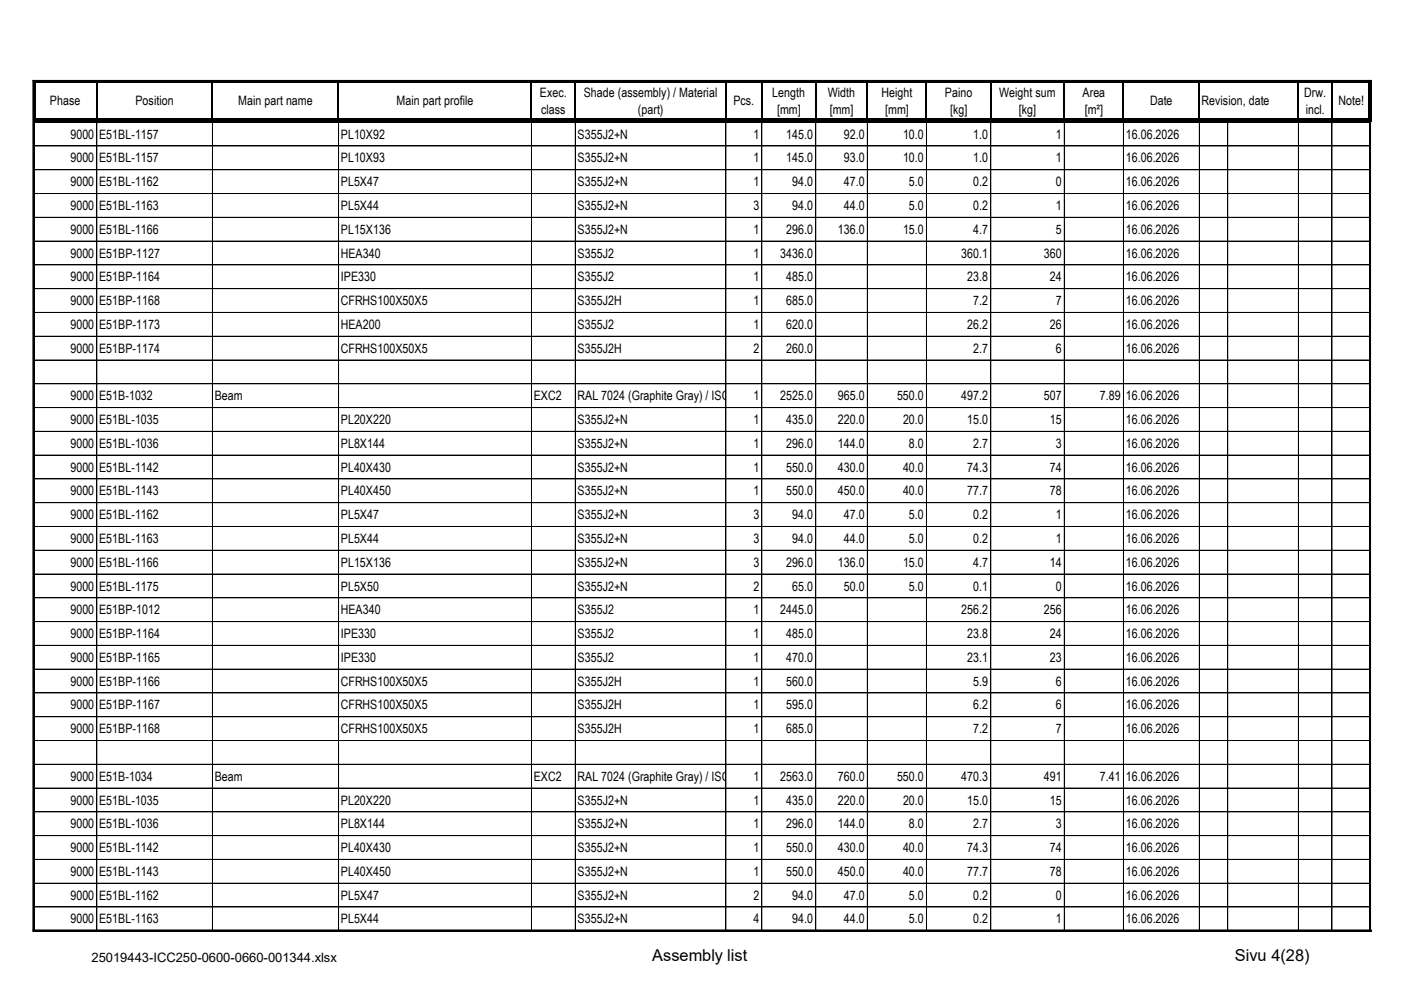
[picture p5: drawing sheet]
<svg xmlns="http://www.w3.org/2000/svg" width="297mm" height="210mm" viewBox="0 0 297 210" stroke-linecap="round" stroke-linejoin="round" font-family="sans-serif">
<defs><g id="words">
<g font-size="3.5">
<text x="138.2" y="203.6">Assembly list</text>
<text x="261.7" y="203.6">Sivu 4(28)</text>
</g>
<g font-size="2.8">
<text x="10.6" y="22.3">Phase</text>
<text x="28.7" y="22.3">Position</text>
<text x="50.5" y="22.3">Main part name</text>
<text x="84" y="22.3">Main part profile</text>
<text x="114.4" y="20.5">Exec.</text>
<text x="123.7" y="20.5">Shade (assembly) / Material</text>
<text x="155.4" y="22.3">Pcs.</text>
<text x="163.7" y="20.5">Length</text>
<text x="175.5" y="20.5">Width</text>
<text x="186.8" y="20.5">Height</text>
<text x="200.3" y="20.5">Paino</text>
<text x="211.8" y="20.5">Weight sum</text>
<text x="229.4" y="20.5">Area</text>
<text x="243.8" y="22.3">Date</text>
<text x="254.7" y="22.2">Revision, date</text>
<text x="276.4" y="20.5">Drw.</text>
<text x="283.7" y="22.3">Note!</text>
<text x="14.9" y="29.4">9000</text>
<text x="21" y="29.4">E51BL-1157</text>
<text x="72.2" y="29.4">PL10X92</text>
<text x="114.7" y="24.1">class</text>
<text x="122.4" y="29.4">S355J2+N</text>
<text x="135.2" y="24.1">(part)</text>
<text x="159.7" y="29.4">1</text>
<text x="164.7" y="24.1">[mm]</text>
<text x="166.6" y="29.4">145.0</text>
<text x="175.9" y="24.1">[mm]</text>
<text x="178.9" y="29.4">92.0</text>
<text x="187.6" y="24.1">[mm]</text>
<text x="191.4" y="29.4">10.0</text>
<text x="201.4" y="24.1">[kg]</text>
<text x="206.3" y="29.4">1.0</text>
<text x="215.9" y="24.1">[kg]</text>
<text x="223.8" y="29.4">1</text>
<text x="229.9" y="24.1">[m²]</text>
<text x="238.6" y="29.4">16.06.2026</text>
<text x="276.7" y="24.1">incl.</text>
<text x="14.9" y="34.4">9000</text>
<text x="21" y="34.4">E51BL-1157</text>
<text x="72.2" y="34.4">PL10X93</text>
<text x="122.4" y="34.4">S355J2+N</text>
<text x="159.7" y="34.4">1</text>
<text x="166.6" y="34.4">145.0</text>
<text x="178.9" y="34.4">93.0</text>
<text x="191.4" y="34.4">10.0</text>
<text x="206.3" y="34.4">1.0</text>
<text x="223.8" y="34.4">1</text>
<text x="238.6" y="34.4">16.06.2026</text>
<text x="14.9" y="39.5">9000</text>
<text x="21" y="39.5">E51BL-1162</text>
<text x="72.2" y="39.5">PL5X47</text>
<text x="122.4" y="39.5">S355J2+N</text>
<text x="159.7" y="39.5">1</text>
<text x="167.9" y="39.5">94.0</text>
<text x="178.9" y="39.5">47.0</text>
<text x="192.7" y="39.5">5.0</text>
<text x="206.3" y="39.5">0.2</text>
<text x="223.8" y="39.5">0</text>
<text x="238.6" y="39.5">16.06.2026</text>
<text x="14.9" y="44.5">9000</text>
<text x="21" y="44.5">E51BL-1163</text>
<text x="72.2" y="44.5">PL5X44</text>
<text x="122.4" y="44.5">S355J2+N</text>
<text x="159.7" y="44.5">3</text>
<text x="167.9" y="44.5">94.0</text>
<text x="178.9" y="44.5">44.0</text>
<text x="192.7" y="44.5">5.0</text>
<text x="206.3" y="44.5">0.2</text>
<text x="223.8" y="44.5">1</text>
<text x="238.6" y="44.5">16.06.2026</text>
<text x="14.9" y="49.5">9000</text>
<text x="21" y="49.5">E51BL-1166</text>
<text x="72.2" y="49.5">PL15X136</text>
<text x="122.4" y="49.5">S355J2+N</text>
<text x="159.7" y="49.5">1</text>
<text x="166.6" y="49.5">296.0</text>
<text x="177.6" y="49.5">136.0</text>
<text x="191.4" y="49.5">15.0</text>
<text x="206.3" y="49.5">4.7</text>
<text x="223.8" y="49.5">5</text>
<text x="238.6" y="49.5">16.06.2026</text>
<text x="14.9" y="54.6">9000</text>
<text x="14.9" y="59.6">9000</text>
<text x="21" y="54.6">E51BP-1127</text>
<text x="21" y="59.6">E51BP-1164</text>
<text x="72.2" y="54.6">HEA340</text>
<text x="72.2" y="59.6">IPE330</text>
<text x="122.4" y="54.6">S355J2</text>
<text x="122.4" y="59.6">S355J2</text>
<text x="159.7" y="54.6">1</text>
<text x="159.7" y="59.6">1</text>
<text x="165.4" y="54.6">3436.0</text>
<text x="166.6" y="59.6">485.0</text>
<text x="203.7" y="54.6">360.1</text>
<text x="205" y="59.6">23.8</text>
<text x="221.2" y="54.6">360</text>
<text x="222.5" y="59.6">24</text>
<text x="238.6" y="54.6">16.06.2026</text>
<text x="238.6" y="59.6">16.06.2026</text>
<text x="14.9" y="64.7">9000</text>
<text x="21" y="64.7">E51BP-1168</text>
<text x="72.2" y="64.7">CFRHS100X50X5</text>
<text x="122.4" y="64.7">S355J2H</text>
<text x="159.7" y="64.7">1</text>
<text x="166.6" y="64.7">685.0</text>
<text x="206.3" y="64.7">7.2</text>
<text x="223.8" y="64.7">7</text>
<text x="238.6" y="64.7">16.06.2026</text>
<text x="14.9" y="69.7">9000</text>
<text x="21" y="69.7">E51BP-1173</text>
<text x="72.2" y="69.7">HEA200</text>
<text x="122.4" y="69.7">S355J2</text>
<text x="159.7" y="69.7">1</text>
<text x="166.6" y="69.7">620.0</text>
<text x="205" y="69.7">26.2</text>
<text x="222.5" y="69.7">26</text>
<text x="238.6" y="69.7">16.06.2026</text>
<text x="14.9" y="74.7">9000</text>
<text x="21" y="74.7">E51BP-1174</text>
<text x="72.2" y="74.7">CFRHS100X50X5</text>
<text x="122.4" y="74.7">S355J2H</text>
<text x="159.7" y="74.7">2</text>
<text x="166.6" y="74.7">260.0</text>
<text x="206.3" y="74.7">2.7</text>
<text x="223.8" y="74.7">6</text>
<text x="238.6" y="74.7">16.06.2026</text>
<text x="14.9" y="84.8">9000</text>
<text x="14.9" y="89.8">9000</text>
<text x="21" y="84.8">E51B-1032</text>
<text x="21" y="89.8">E51BL-1035</text>
<text x="45.5" y="84.8">Beam</text>
<text x="72.2" y="89.8">PL20X220</text>
<text x="113.1" y="84.8">EXC2</text>
<text x="122.4" y="84.8">RAL 7024 (Graphite Gray) / ISO12944-5</text>
<text x="122.4" y="89.8">S355J2+N</text>
<text x="159.7" y="84.8">1</text>
<text x="159.7" y="89.8">1</text>
<text x="165.4" y="84.8">2525.0</text>
<text x="166.6" y="89.8">435.0</text>
<text x="177.6" y="84.8">965.0</text>
<text x="177.6" y="89.8">220.0</text>
<text x="190.1" y="84.8">550.0</text>
<text x="191.4" y="89.8">20.0</text>
<text x="203.7" y="84.8">497.2</text>
<text x="205" y="89.8">15.0</text>
<text x="221.2" y="84.8">507</text>
<text x="222.5" y="89.8">15</text>
<text x="233.1" y="84.8">7.89</text>
<text x="238.6" y="84.8">16.06.2026</text>
<text x="238.6" y="89.8">16.06.2026</text>
<text x="14.9" y="94.9">9000</text>
<text x="21" y="94.9">E51BL-1036</text>
<text x="72.2" y="94.9">PL8X144</text>
<text x="122.4" y="94.9">S355J2+N</text>
<text x="159.7" y="94.9">1</text>
<text x="166.6" y="94.9">296.0</text>
<text x="177.6" y="94.9">144.0</text>
<text x="192.7" y="94.9">8.0</text>
<text x="206.3" y="94.9">2.7</text>
<text x="223.8" y="94.9">3</text>
<text x="238.6" y="94.9">16.06.2026</text>
<text x="14.9" y="99.9">9000</text>
<text x="21" y="99.9">E51BL-1142</text>
<text x="72.2" y="99.9">PL40X430</text>
<text x="122.4" y="99.9">S355J2+N</text>
<text x="159.7" y="99.9">1</text>
<text x="166.6" y="99.9">550.0</text>
<text x="177.6" y="99.9">430.0</text>
<text x="191.4" y="99.9">40.0</text>
<text x="205" y="99.9">74.3</text>
<text x="222.5" y="99.9">74</text>
<text x="238.6" y="99.9">16.06.2026</text>
<text x="14.9" y="105">9000</text>
<text x="21" y="105">E51BL-1143</text>
<text x="72.2" y="105">PL40X450</text>
<text x="122.4" y="105">S355J2+N</text>
<text x="159.7" y="105">1</text>
<text x="166.6" y="105">550.0</text>
<text x="177.6" y="105">450.0</text>
<text x="191.4" y="105">40.0</text>
<text x="205" y="105">77.7</text>
<text x="222.5" y="105">78</text>
<text x="238.6" y="105">16.06.2026</text>
<text x="14.9" y="110">9000</text>
<text x="21" y="110">E51BL-1162</text>
<text x="72.2" y="110">PL5X47</text>
<text x="122.4" y="110">S355J2+N</text>
<text x="159.7" y="110">3</text>
<text x="167.9" y="110">94.0</text>
<text x="178.9" y="110">47.0</text>
<text x="192.7" y="110">5.0</text>
<text x="206.3" y="110">0.2</text>
<text x="223.8" y="110">1</text>
<text x="238.6" y="110">16.06.2026</text>
<text x="14.9" y="115">9000</text>
<text x="21" y="115">E51BL-1163</text>
<text x="72.2" y="115">PL5X44</text>
<text x="122.4" y="115">S355J2+N</text>
<text x="159.7" y="115">3</text>
<text x="167.9" y="115">94.0</text>
<text x="178.9" y="115">44.0</text>
<text x="192.7" y="115">5.0</text>
<text x="206.3" y="115">0.2</text>
<text x="223.8" y="115">1</text>
<text x="238.6" y="115">16.06.2026</text>
<text x="14.9" y="120.1">9000</text>
<text x="14.9" y="125.1">9000</text>
<text x="21" y="120.1">E51BL-1166</text>
<text x="21" y="125.1">E51BL-1175</text>
<text x="72.2" y="120.1">PL15X136</text>
<text x="72.2" y="125.1">PL5X50</text>
<text x="122.4" y="120.1">S355J2+N</text>
<text x="122.4" y="125.1">S355J2+N</text>
<text x="159.7" y="120.1">3</text>
<text x="159.7" y="125.1">2</text>
<text x="166.6" y="120.1">296.0</text>
<text x="167.9" y="125.1">65.0</text>
<text x="177.6" y="120.1">136.0</text>
<text x="178.9" y="125.1">50.0</text>
<text x="191.4" y="120.1">15.0</text>
<text x="192.7" y="125.1">5.0</text>
<text x="206.3" y="120.1">4.7</text>
<text x="206.3" y="125.1">0.1</text>
<text x="222.5" y="120.1">14</text>
<text x="223.8" y="125.1">0</text>
<text x="238.6" y="120.1">16.06.2026</text>
<text x="238.6" y="125.1">16.06.2026</text>
<text x="14.9" y="130.2">9000</text>
<text x="21" y="130.2">E51BP-1012</text>
<text x="72.2" y="130.2">HEA340</text>
<text x="122.4" y="130.2">S355J2</text>
<text x="159.7" y="130.2">1</text>
<text x="165.4" y="130.2">2445.0</text>
<text x="203.7" y="130.2">256.2</text>
<text x="221.2" y="130.2">256</text>
<text x="238.6" y="130.2">16.06.2026</text>
<text x="14.9" y="135.2">9000</text>
<text x="21" y="135.2">E51BP-1164</text>
<text x="72.2" y="135.2">IPE330</text>
<text x="122.4" y="135.2">S355J2</text>
<text x="159.7" y="135.2">1</text>
<text x="166.6" y="135.2">485.0</text>
<text x="205" y="135.2">23.8</text>
<text x="222.5" y="135.2">24</text>
<text x="238.6" y="135.2">16.06.2026</text>
<text x="14.9" y="140.2">9000</text>
<text x="21" y="140.2">E51BP-1165</text>
<text x="72.2" y="140.2">IPE330</text>
<text x="122.4" y="140.2">S355J2</text>
<text x="159.7" y="140.2">1</text>
<text x="166.6" y="140.2">470.0</text>
<text x="205" y="140.2">23.1</text>
<text x="222.5" y="140.2">23</text>
<text x="238.6" y="140.2">16.06.2026</text>
<text x="14.9" y="145.3">9000</text>
<text x="21" y="145.3">E51BP-1166</text>
<text x="72.2" y="145.3">CFRHS100X50X5</text>
<text x="122.4" y="145.3">S355J2H</text>
<text x="159.7" y="145.3">1</text>
<text x="166.6" y="145.3">560.0</text>
<text x="206.3" y="145.3">5.9</text>
<text x="223.8" y="145.3">6</text>
<text x="238.6" y="145.3">16.06.2026</text>
<text x="14.9" y="150.3">9000</text>
<text x="14.9" y="155.4">9000</text>
<text x="21" y="150.3">E51BP-1167</text>
<text x="21" y="155.4">E51BP-1168</text>
<text x="72.2" y="150.3">CFRHS100X50X5</text>
<text x="72.2" y="155.4">CFRHS100X50X5</text>
<text x="122.4" y="150.3">S355J2H</text>
<text x="122.4" y="155.4">S355J2H</text>
<text x="159.7" y="150.3">1</text>
<text x="159.7" y="155.4">1</text>
<text x="166.6" y="150.3">595.0</text>
<text x="166.6" y="155.4">685.0</text>
<text x="206.3" y="150.3">6.2</text>
<text x="206.3" y="155.4">7.2</text>
<text x="223.8" y="150.3">6</text>
<text x="223.8" y="155.4">7</text>
<text x="238.6" y="150.3">16.06.2026</text>
<text x="238.6" y="155.4">16.06.2026</text>
<text x="14.9" y="165.4">9000</text>
<text x="21" y="165.4">E51B-1034</text>
<text x="45.5" y="165.4">Beam</text>
<text x="113.1" y="165.4">EXC2</text>
<text x="122.4" y="165.4">RAL 7024 (Graphite Gray) / ISO12944-5</text>
<text x="159.7" y="165.4">1</text>
<text x="165.4" y="165.4">2563.0</text>
<text x="177.6" y="165.4">760.0</text>
<text x="190.1" y="165.4">550.0</text>
<text x="203.7" y="165.4">470.3</text>
<text x="221.2" y="165.4">491</text>
<text x="233.1" y="165.4">7.41</text>
<text x="238.6" y="165.4">16.06.2026</text>
<text x="14.9" y="170.5">9000</text>
<text x="21" y="170.5">E51BL-1035</text>
<text x="72.2" y="170.5">PL20X220</text>
<text x="122.4" y="170.5">S355J2+N</text>
<text x="159.7" y="170.5">1</text>
<text x="166.6" y="170.5">435.0</text>
<text x="177.6" y="170.5">220.0</text>
<text x="191.4" y="170.5">20.0</text>
<text x="205" y="170.5">15.0</text>
<text x="222.5" y="170.5">15</text>
<text x="238.6" y="170.5">16.06.2026</text>
<text x="14.9" y="175.5">9000</text>
<text x="21" y="175.5">E51BL-1036</text>
<text x="72.2" y="175.5">PL8X144</text>
<text x="122.4" y="175.5">S355J2+N</text>
<text x="159.7" y="175.5">1</text>
<text x="166.6" y="175.5">296.0</text>
<text x="177.6" y="175.5">144.0</text>
<text x="192.7" y="175.5">8.0</text>
<text x="206.3" y="175.5">2.7</text>
<text x="223.8" y="175.5">3</text>
<text x="238.6" y="175.5">16.06.2026</text>
<text x="14.9" y="180.5">9000</text>
<text x="14.9" y="185.6">9000</text>
<text x="21" y="180.5">E51BL-1142</text>
<text x="21" y="185.6">E51BL-1143</text>
<text x="72.2" y="180.5">PL40X430</text>
<text x="72.2" y="185.6">PL40X450</text>
<text x="122.4" y="180.5">S355J2+N</text>
<text x="122.4" y="185.6">S355J2+N</text>
<text x="159.7" y="180.5">1</text>
<text x="159.7" y="185.6">1</text>
<text x="166.6" y="180.5">550.0</text>
<text x="166.6" y="185.6">550.0</text>
<text x="177.6" y="180.5">430.0</text>
<text x="177.6" y="185.6">450.0</text>
<text x="191.4" y="180.5">40.0</text>
<text x="191.4" y="185.6">40.0</text>
<text x="205" y="180.5">74.3</text>
<text x="205" y="185.6">77.7</text>
<text x="222.5" y="180.5">74</text>
<text x="222.5" y="185.6">78</text>
<text x="238.6" y="180.5">16.06.2026</text>
<text x="238.6" y="185.6">16.06.2026</text>
<text x="14.9" y="190.6">9000</text>
<text x="21" y="190.6">E51BL-1162</text>
<text x="72.2" y="190.6">PL5X47</text>
<text x="122.4" y="190.6">S355J2+N</text>
<text x="159.7" y="190.6">2</text>
<text x="167.9" y="190.6">94.0</text>
<text x="178.9" y="190.6">47.0</text>
<text x="192.7" y="190.6">5.0</text>
<text x="206.3" y="190.6">0.2</text>
<text x="223.8" y="190.6">0</text>
<text x="238.6" y="190.6">16.06.2026</text>
<text x="14.9" y="195.7">9000</text>
<text x="21" y="195.7">E51BL-1163</text>
<text x="72.2" y="195.7">PL5X44</text>
<text x="122.4" y="195.7">S355J2+N</text>
<text x="159.7" y="195.7">4</text>
<text x="167.9" y="195.7">94.0</text>
<text x="178.9" y="195.7">44.0</text>
<text x="192.7" y="195.7">5.0</text>
<text x="206.3" y="195.7">0.2</text>
<text x="223.8" y="195.7">1</text>
<text x="238.6" y="195.7">16.06.2026</text>
<text x="19.4" y="203.8">25019443-ICC250-0600-0660-001344.xlsx</text>
</g>
</g></defs>
<path d="M7.3 17.3v8.6M7.5 17.4h283.2" fill="none" stroke="#000" stroke-width=".22"/>
<g fill="none" stroke="#000" stroke-width=".34">
<path d="M7 17.2h283.6M7.1 17v180.4M20.5 17.5v7.7M45 17.5v7.7M71.7 17.5v7.7M112.6 17.5v7.7M121.9 17.5v7.7M153.8 17.5v7.7M161.4 17.5v7.7M172.9 17.5v7.7M183.8 17.5v7.7M196.3 17.5v7.7"/>
<path d="M210 17.5v7.7M225.5 17.5v7.7M238.1 17.5v7.7M254.2 17.5v7.7M275.2 17.5v7.7M282.3 17.5v7.7M290.4 17v180.4M7 197.2h283.6"/>
</g>
<g fill="#000">
<path d="M7.5 25.2h283.2v.7h-283.2z" fill-rule="evenodd"/>
<path d="M20.5 25.9v.1z" fill-rule="evenodd"/>
<path d="M45 25.9v.1z" fill-rule="evenodd"/>
<path d="M71.7 25.9l.1 .1z" fill-rule="evenodd"/>
<path d="M112.6 25.9l.1 .1z" fill-rule="evenodd"/>
<path d="M121.9 25.9v.1z" fill-rule="evenodd"/>
<path d="M153.8 25.9l.1 .1z" fill-rule="evenodd"/>
<path d="M161.4 25.9l.1 .1z" fill-rule="evenodd"/>
<path d="M172.9 25.9v.1z" fill-rule="evenodd"/>
<path d="M183.8 25.9v.1z" fill-rule="evenodd"/>
<path d="M196.3 25.9l.1 .1z" fill-rule="evenodd"/>
<path d="M210 25.9v.1z" fill-rule="evenodd"/>
<path d="M225.5 25.9l.1 .1z" fill-rule="evenodd"/>
<path d="M238.1 25.9v.1z" fill-rule="evenodd"/>
<path d="M254.2 25.9v.1z" fill-rule="evenodd"/>
<path d="M260.2 25.9v.1z" fill-rule="evenodd"/>
<path d="M275.2 25.9v.1z" fill-rule="evenodd"/>
<path d="M282.3 25.9v.1z" fill-rule="evenodd"/>
<path d="M290.1 17.5h.6v8.4h-.6z" fill-rule="evenodd"/>
<path d="M290.4 25.9l.1 .1z" fill-rule="evenodd"/>
</g>
<g fill="none" stroke="#000" stroke-width=".21">
<path d="M290.3 17v180.3M290.6 17h-283.6v180.3M7.2 30.9h283.3M7.2 36h283.3M20.5 25.9v171.3M45 25.9v171.3M71.8 25.9v171.3M112.6 25.9v171.3M121.9 25.9v171.3M153.8 25.9v171.3M161.5 25.9v171.3M172.9 25.9v171.3"/>
<path d="M183.8 25.9v171.3M196.4 25.9v171.3M210 25.9v171.3M225.6 25.9v171.3M238.1 25.9v171.3M254.2 25.9v171.3M260.2 25.9v171.3M275.2 25.9v171.3M282.3 25.9v171.3M290.5 25.9v171.3h-283.3M7.2 41h283.3M7.2 46h283.3"/>
<path d="M7.2 56.1h283.3M290.5 51.1h-283.3M7.2 61.2h283.3M7.2 66.2h283.3M7.2 71.2h283.3M290.5 76.3h-283.3M7.2 81.3h283.3M7.2 86.4h283.3M7.2 91.4h283.3M7.2 96.4h283.3M7.2 101.5h283.3M7.2 111.6h283.3"/>
<path d="M7.2 116.6h283.3M290.5 106.5h-283.3M7.2 121.6h283.3M7.2 126.7h283.3M7.2 131.7h283.3M7.2 136.7h283.3M7.2 141.8h283.3M7.2 146.8h283.3M7.2 156.9h283.3M290.5 151.9h-283.3M7.2 161.9h283.3M290.5 167h-283.3"/>
<path d="M290.5 172h-283.3M290.5 177.1h-283.3M7 197h283.6M290.5 182.1h-283.3M290.5 187.1h-283.3M290.5 192.2h-283.3"/>
</g>
<use href="#words"/>
</svg>
